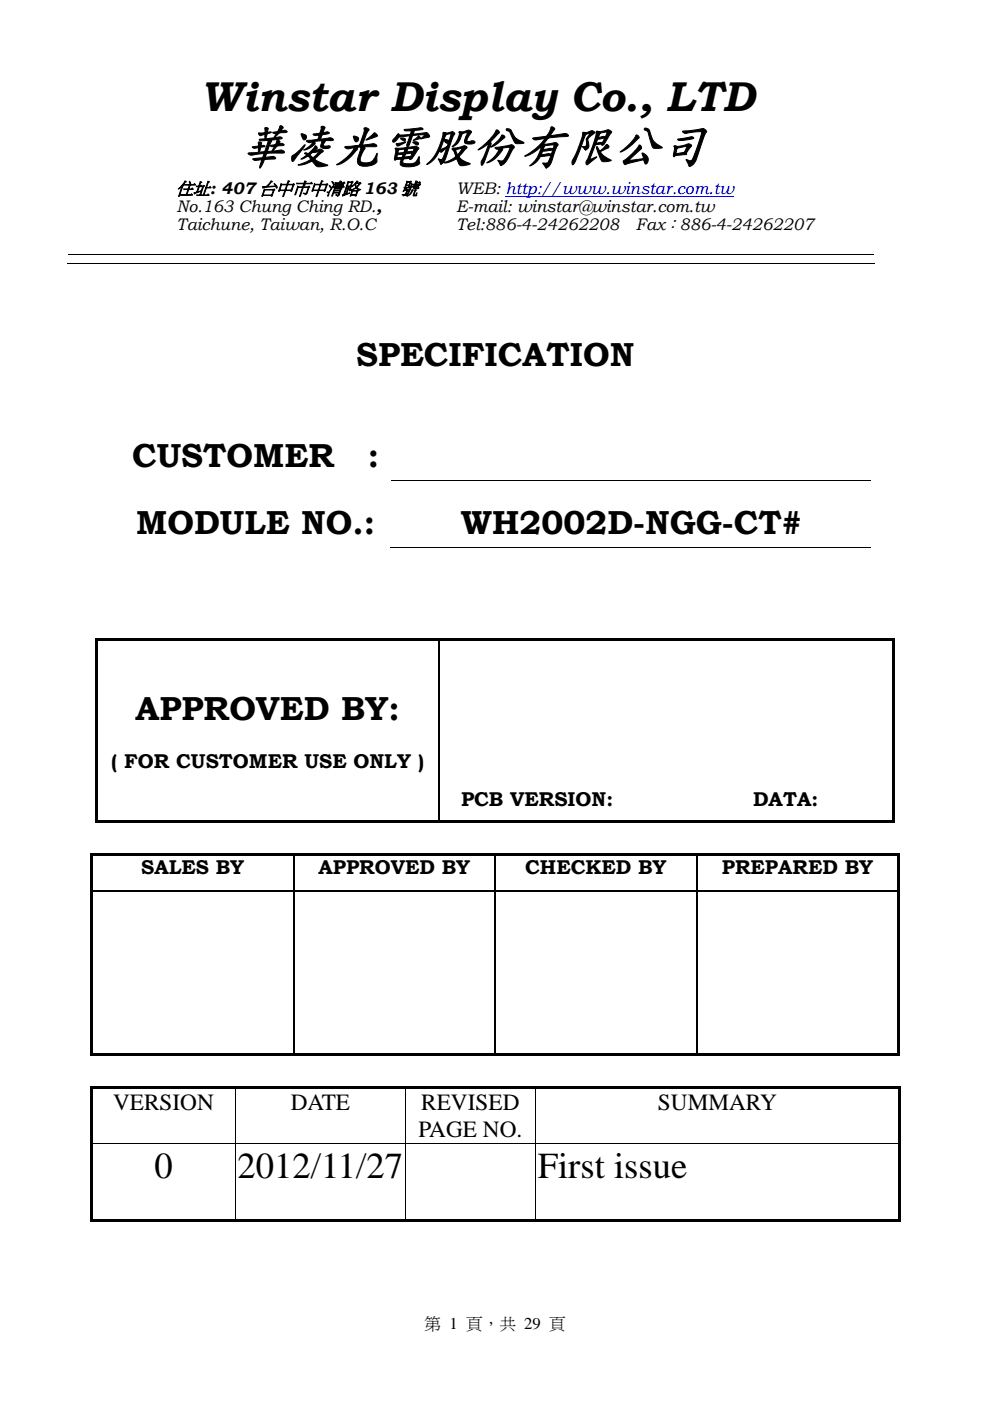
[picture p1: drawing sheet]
<svg xmlns="http://www.w3.org/2000/svg" width="210mm" height="297mm" viewBox="0 0 210 297" stroke-linecap="round" stroke-linejoin="round" font-family="sans-serif">
<defs><g id="words">
<text font-size="10.4" x="50.8" y="34.1">華凌光電股份有限公司</text>
<text font-size="8.8" x="42.4" y="23.5">Winstar Display Co., LTD</text>
<g font-size="7.8">
<text x="32.7" y="249.8">0</text>
<text x="50.4" y="249.8">2012/11/27</text>
<text x="114" y="249.8">First issue</text>
</g>
<g font-size="7">
<text x="75.5" y="77.5">SPECIFICATION</text>
<text x="28" y="99">CUSTOMER</text>
<text x="78" y="99">:</text>
<text x="28.9" y="113.2">MODULE NO.:</text>
<text x="97.7" y="113.2">WH2002D-NGG-CT#</text>
<text x="28.7" y="152.6">APPROVED BY:</text>
</g>
<g font-size="4.9">
<text x="24" y="235.3">VERSION</text>
<text x="61.6" y="235.3">DATE</text>
<text x="89.3" y="235.3">REVISED</text>
<text x="139.5" y="235.3">SUMMARY</text>
<text x="88.7" y="241">PAGE NO.</text>
</g>
<g font-size="4.2">
<text x="23.6" y="162.8">( FOR CUSTOMER USE ONLY )</text>
<text x="97.7" y="170.9">PCB VERSION:</text>
<text x="159.7" y="170.9">DATA:</text>
<text x="30" y="185.4">SALES BY</text>
<text x="67.5" y="185.4">APPROVED BY</text>
<text x="111.4" y="185.4">CHECKED BY</text>
<text x="153.1" y="185.4">PREPARED BY</text>
</g>
<text font-size="3.7" x="37.4" y="41.1">住址: 407台中市中清路 163 號</text>
<g font-size="3.5">
<text x="96.7" y="41.1">WEB: http://www.winstar.com.tw</text>
<text x="37.4" y="44.9">No.163 Chung Ching RD.,</text>
<text x="96.7" y="44.9">E-mail: winstar@winstar.com.tw</text>
<text x="37.4" y="48.8">Taichune, Taiwan, R.O.C</text>
<text x="96.7" y="48.8">Tel:886-4-24262208</text>
<text x="134.8" y="48.8">Fax：886-4-24262207</text>
<text x="90" y="281.7">第 1 頁，共 29 頁</text>
</g>
</g></defs>
<path d="M107.1 41.6h48.5" fill="none" stroke="#00f" stroke-width=".21"/>
<path d="M14.3 55.9h171.2M14.5 53.9h170.9M82.8 116.2h101.8M82.9 101.9h101.6M49.9 230.7v11.7M86 230.7v11.7M113.5 230.7v11.7M19.2 242.5h171.8M49.9 242.5v15.9M86 242.5v15.9M113.5 242.5v15.9" fill="none" stroke="#000" stroke-width=".21"/>
<g fill="#000">
<path d="M20.2 135.3h.5v.5h-.5zM20.2 135.3h169.6v.5h-169.6zM189.3 135.3h.5v.5h-.5zM20.2 135.8h.5v38.7h-.5zM20.2 173.9h72.7v.6h-72.7zM92.9 173.9h96.4v.6h-96.4zM189.3 135.8h.5v38.7h-.5zM189.3 173.9h.5v.6h-.5zM19.2 180.8h.6v.6h-.6zM19.2 180.8h171.6v.6h-171.6zM19.2 181.4h.6v7.4h-.6zM19.2 188.8h.6v.3h-.6z"/>
<path d="M62.1 188.8h.3v.3h-.3zM104.9 188.8h.2v.3h-.2zM147.6 188.8h.3v.3h-.3zM190.2 180.8h.6v.6h-.6zM190.2 181.4h.6v7.4h-.6zM190.2 188.8h.6v.3h-.6zM19.2 230.2h.5v.5h-.5zM19.2 230.2h171.8v.5h-171.8zM19.2 189.1h.6v34.8h-.6zM19.2 223.3h42.9v.6h-42.9zM62.1 223.3h42.8v.6h-42.8zM104.9 223.3h42.7v.6h-42.7z"/>
<path d="M147.6 223.3h42.6v.6h-42.6zM190.2 189.1h.6v34.8h-.6zM190.2 223.3h.6v.6h-.6zM190.5 230.2h.5v.5h-.5zM19.2 230.7h.5v11.7h-.5zM19.2 242.5h.5v16.5h-.5zM19.2 258.4h30.6v.6h-30.6zM49.8 258.4h36.1v.6h-36.1zM85.9 258.4h27.5v.6h-27.5zM113.4 258.4h77.1v.6h-77.1zM190.5 230.7h.5v11.7h-.5zM190.5 242.5h.5v16.5h-.5z"/>
<path d="M190.5 258.4h.5v.6h-.5z"/>
</g>
<path d="M93 135.8v38.1M19.8 188.9h42.3M62.3 181.4v7.4M62.3 189.1v34.2M62.4 188.9h42.5M105 181.4v7.4M105 189.1v34.2M105.1 188.9h42.5M147.7 181.4v7.4M147.7 189.1v34.2M147.9 188.9h42.3" fill="none" stroke="#000" stroke-width=".25"/>
<use href="#words"/>
</svg>
